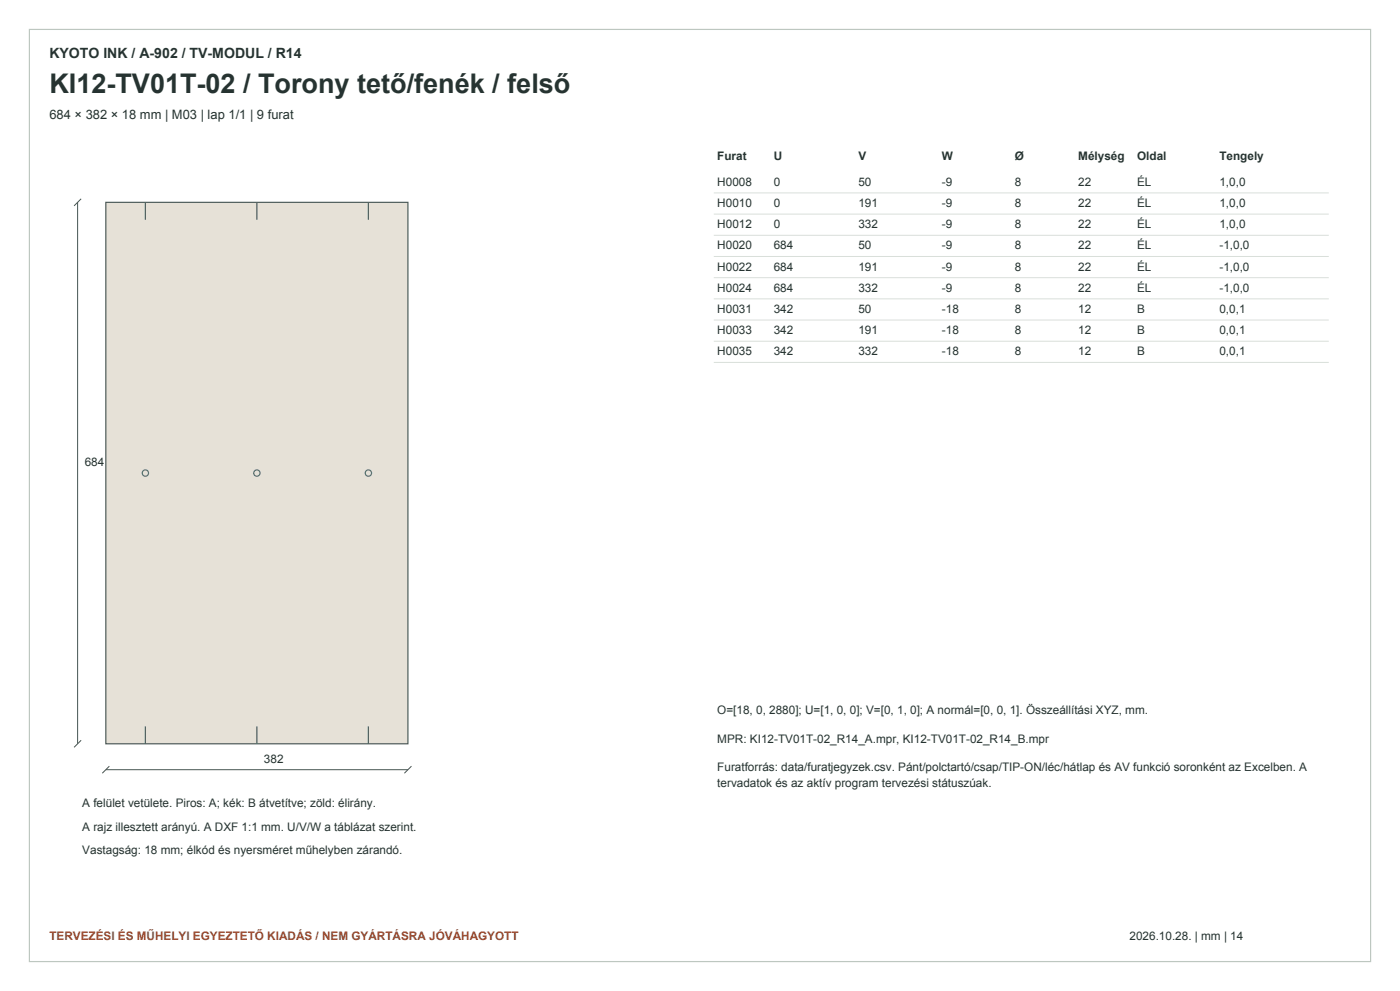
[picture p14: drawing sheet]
<svg xmlns="http://www.w3.org/2000/svg" width="420mm" height="297mm" viewBox="0 0 420 297" stroke-linecap="round" stroke-linejoin="round" font-family="sans-serif">
<defs><g id="words">
<text font-size="8.1" fill="#263331" x="14.8" y="27.9">KI12-TV01T-02 / Torony tető/fenék / felső</text>
<text font-size="4.2" fill="#263331" x="14.8" y="17.3">KYOTO INK / A-902 / TV-MODUL / R14</text>
<text font-size="3.9" fill="#263331" x="14.8" y="35.6">684 × 382 × 18 mm | M03 | lap 1/1 | 9 furat</text>
<g font-size="3.5" fill="#263331">
<text x="215.2" y="47.9">Furat</text>
<text x="232.1" y="47.9">U</text>
<text x="257.5" y="47.9">V</text>
<text x="282.6" y="47.9">W</text>
<text x="304.4" y="47.9">Ø</text>
<text x="323.5" y="47.9">Mélység</text>
<text x="341.1" y="47.9">Oldal</text>
<text x="365.8" y="47.9">Tengely</text>
<text x="215.2" y="55.7">H0008</text>
<text x="232.1" y="55.7">0</text>
<text x="257.5" y="55.7">50</text>
<text x="282.6" y="55.7">-9</text>
<text x="304.4" y="55.7">8</text>
<text x="323.5" y="55.7">22</text>
<text x="341.1" y="55.7">ÉL</text>
<text x="365.8" y="55.7">1,0,0</text>
<text x="215.2" y="62.1">H0010</text>
<text x="232.1" y="62.1">0</text>
<text x="257.5" y="62.1">191</text>
<text x="282.6" y="62.1">-9</text>
<text x="304.4" y="62.1">8</text>
<text x="323.5" y="62.1">22</text>
<text x="341.1" y="62.1">ÉL</text>
<text x="365.8" y="62.1">1,0,0</text>
<text x="215.2" y="68.4">H0012</text>
<text x="232.1" y="68.4">0</text>
<text x="257.5" y="68.4">332</text>
<text x="282.6" y="68.4">-9</text>
<text x="304.4" y="68.4">8</text>
<text x="323.5" y="68.4">22</text>
<text x="341.1" y="68.4">ÉL</text>
<text x="365.8" y="68.4">1,0,0</text>
<text x="215.2" y="74.8">H0020</text>
<text x="232.1" y="74.8">684</text>
<text x="257.5" y="74.8">50</text>
<text x="282.6" y="74.8">-9</text>
<text x="304.4" y="74.8">8</text>
<text x="323.5" y="74.8">22</text>
<text x="341.1" y="74.8">ÉL</text>
<text x="365.8" y="74.8">-1,0,0</text>
<text x="215.2" y="81.1">H0022</text>
<text x="232.1" y="81.1">684</text>
<text x="257.5" y="81.1">191</text>
<text x="282.6" y="81.1">-9</text>
<text x="304.4" y="81.1">8</text>
<text x="323.5" y="81.1">22</text>
<text x="341.1" y="81.1">ÉL</text>
<text x="365.8" y="81.1">-1,0,0</text>
<text x="215.2" y="87.5">H0024</text>
<text x="232.1" y="87.5">684</text>
<text x="257.5" y="87.5">332</text>
<text x="282.6" y="87.5">-9</text>
<text x="304.4" y="87.5">8</text>
<text x="323.5" y="87.5">22</text>
<text x="341.1" y="87.5">ÉL</text>
<text x="365.8" y="87.5">-1,0,0</text>
<text x="215.2" y="93.8">H0031</text>
<text x="232.1" y="93.8">342</text>
<text x="257.5" y="93.8">50</text>
<text x="282.6" y="93.8">-18</text>
<text x="304.4" y="93.8">8</text>
<text x="323.5" y="93.8">12</text>
<text x="341.1" y="93.8">B</text>
<text x="365.8" y="93.8">0,0,1</text>
<text x="215.2" y="100.2">H0033</text>
<text x="232.1" y="100.2">342</text>
<text x="257.5" y="100.2">191</text>
<text x="282.6" y="100.2">-18</text>
<text x="304.4" y="100.2">8</text>
<text x="323.5" y="100.2">12</text>
<text x="341.1" y="100.2">B</text>
<text x="365.8" y="100.2">0,0,1</text>
<text x="215.2" y="106.5">H0035</text>
<text x="232.1" y="106.5">342</text>
<text x="257.5" y="106.5">332</text>
<text x="282.6" y="106.5">-18</text>
<text x="304.4" y="106.5">8</text>
<text x="323.5" y="106.5">12</text>
<text x="341.1" y="106.5">B</text>
<text x="365.8" y="106.5">0,0,1</text>
<text x="25.4" y="139.7">684</text>
<text x="215.2" y="214.1">O=[18, 0, 2880]; U=[1, 0, 0]; V=[0, 1, 0]; A normál=[0, 0, 1]. Összeállítási XYZ, mm.</text>
<text x="215.2" y="222.6">MPR: KI12-TV01T-02_R14_A.mpr, KI12-TV01T-02_R14_B.mpr</text>
<text x="79.2" y="228.6">382</text>
<text x="215.2" y="231">Furatforrás: data/furatjegyzek.csv. Pánt/polctartó/csap/TIP-ON/léc/hátlap és AV funkció soronként az Excelben. A</text>
<text x="215.2" y="236">tervadatok és az aktív program tervezési státuszúak.</text>
<text x="24.7" y="242">A felület vetülete. Piros: A; kék: B átvetítve; zöld: élirány.</text>
<text x="24.7" y="249">A rajz illesztett arányú. A DXF 1:1 mm. U/V/W a táblázat szerint.</text>
<text x="24.7" y="256.1">Vastagság: 18 mm; élkód és nyersméret műhelyben zárandó.</text>
<text x="338.9" y="281.8">2026.10.28. | mm | 14</text>
</g>
<text font-size="3.5" fill="#9a492e" x="14.8" y="281.8">TERVEZÉSI ÉS MŰHELYI EGYEZTETŐ KIADÁS / NEM GYÁRTÁSRA JÓVÁHAGYOTT</text>
</g></defs>
<path d="M8.8 8.8h402.4v279.4h-402.4z" fill="none" stroke="#bdc7c0" stroke-width=".35"/>
<path d="M31.7 60.6h90.7v162.3h-90.7z" fill-rule="evenodd" fill="#e6e1d7" stroke="#4a5955" stroke-width=".35"/>
<path d="M43.6 60.6v5.3M77.1 60.6v5.3M110.5 60.6v5.3M43.6 217.7v5.2M77.1 217.7v5.2M110.5 217.7v5.2" fill="none" stroke="#298153" stroke-width=".35"/>
<g fill="none" stroke="#3266a2" stroke-width=".35">
<circle cx="43.6" cy="141.8" r=".95"/>
<circle cx="77.1" cy="141.8" r=".95"/>
<circle cx="110.5" cy="141.8" r=".95"/>
</g>
<path d="M24.3 59.6l-2.1 2.1M23.3 60.6v162.3M24.3 221.9l-2.1 2.1M31.7 230.7h90.7M32.8 229.6l-2.1 2.1M123.4 229.6l-2.1 2.1" fill="none" stroke="#465854" stroke-width=".3"/>
<path d="M214.1 57.8h184.5M214.1 64.2h184.5M214.1 70.5h184.5M214.1 76.9h184.5M214.1 83.2h184.5M214.1 89.6h184.5M214.1 95.9h184.5M214.1 102.3h184.5M214.1 108.6h184.5" fill="none" stroke="#d9dfda" stroke-width=".3"/>
<use href="#words"/>
</svg>
